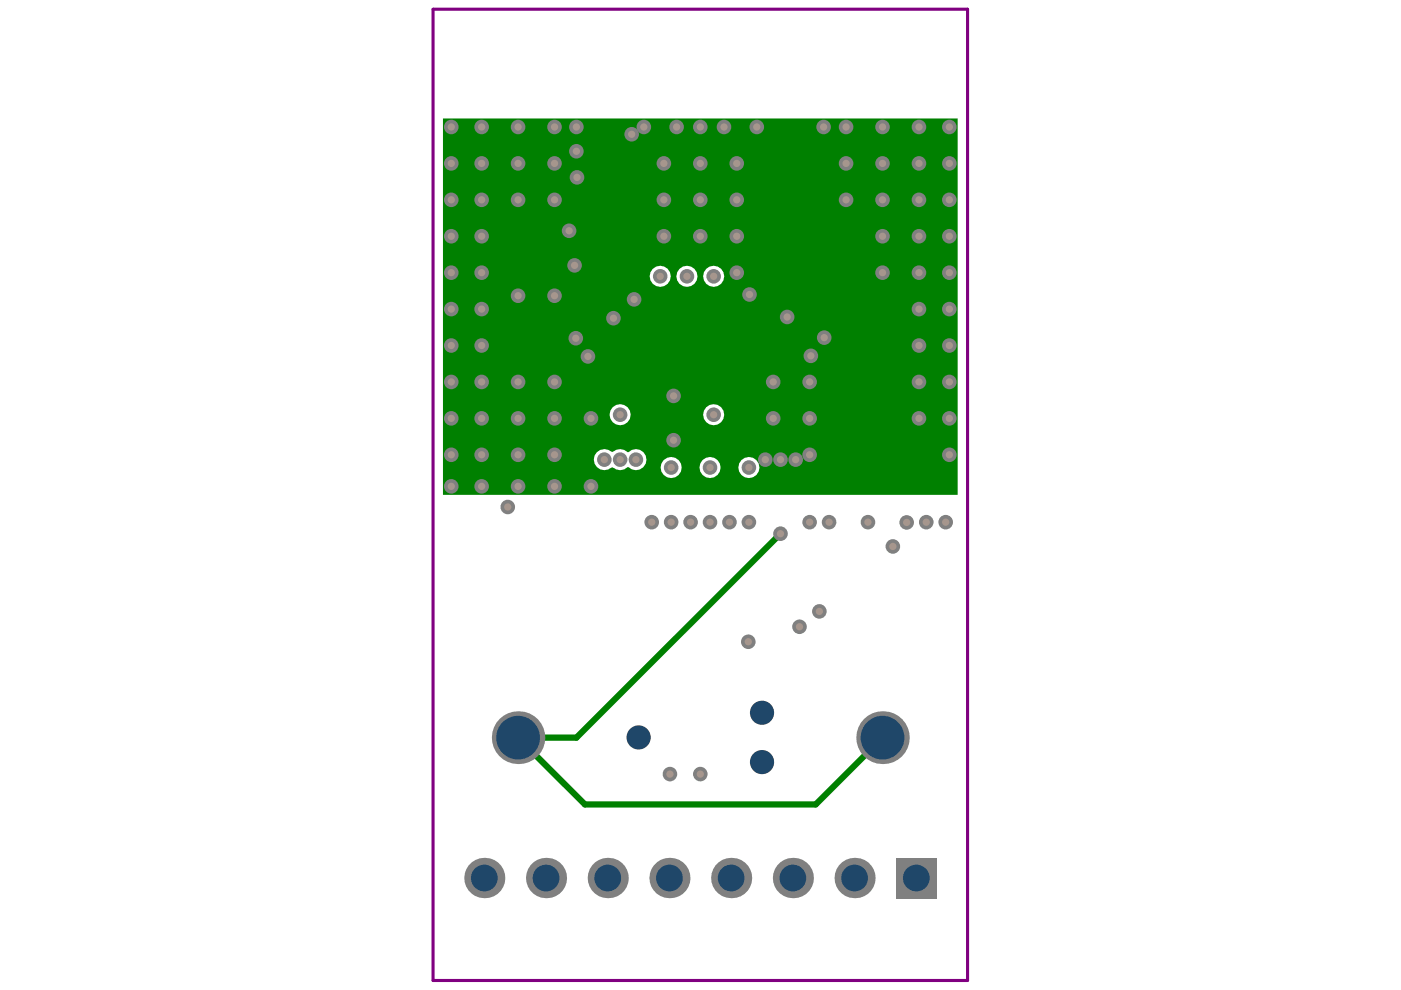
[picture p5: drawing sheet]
<svg xmlns="http://www.w3.org/2000/svg" width="297mm" height="210mm" viewBox="0 0 297 210" stroke-linecap="round" stroke-linejoin="round" font-family="sans-serif">
<path d="M93.9 25.1h109.1v79.8h-109.1zM149.1 58.6a2.25 2.25 0 0 0 4.5 0 2.25 2.25 0 0 0-4.5 0zM143.4 58.6a2.25 2.25 0 0 0 4.5 0 2.25 2.25 0 0 0-4.5 0zM137.7 58.6a2.25 2.25 0 0 0 4.5 0 2.25 2.25 0 0 0-4.5 0zM149.1 87.9a2.25 2.25 0 0 0 4.5 0 2.25 2.25 0 0 0-4.5 0zM129.2 87.9a2.25 2.25 0 0 0 4.5 0 2.25 2.25 0 0 0-4.5 0zM126.5 95.9a2.22 2.22 0 0 0-.1 2.9 2.22 2.22 0 0 0 2.9 .5l.5-.2a2.54 2.54 0 0 0 3.3-.1h.1a2.24 2.24 0 0 0 3.2 0 2.24 2.24 0 0 0 0-3.1 2.24 2.24 0 0 0-3.2 0h-.1a2.41 2.41 0 0 0-3.3-.1 2.55 2.55 0 0 0-3.3 .1zM156.5 99.1a2.25 2.25 0 0 0 4.5 0 2.25 2.25 0 0 0-4.5 0zM148.3 99.1a2.25 2.25 0 0 0 4.5 0 2.25 2.25 0 0 0-4.5 0zM140.1 99.1a2.24 2.24 0 0 0 4.4 0 2.24 2.24 0 0 0-4.4 0z" fill="#008000"/>
<path d="M165.5 113.2l-43.3 43.2h-12.4l14.2 14.2h48.9l14.2-14.2" fill="none" stroke="#008000" stroke-width="1.3"/>
<circle cx="158.7" cy="136.1" r="1.55" fill="#808080"/>
<circle cx="158.7" cy="136.1" r=".77" fill="#a6968d"/>
<circle cx="142" cy="164.1" r="1.55" fill="#808080"/>
<circle cx="142" cy="164.1" r=".77" fill="#a6968d"/>
<circle cx="107.7" cy="107.5" r="1.55" fill="#808080"/>
<circle cx="107.7" cy="107.5" r=".77" fill="#a6968d"/>
<circle cx="189.3" cy="115.9" r="1.55" fill="#808080"/>
<circle cx="189.3" cy="115.9" r=".77" fill="#a6968d"/>
<circle cx="162.3" cy="97.5" r="1.55" fill="#808080"/>
<circle cx="162.3" cy="97.5" r=".77" fill="#a6968d"/>
<circle cx="168.7" cy="97.5" r="1.55" fill="#808080"/>
<circle cx="168.7" cy="97.5" r=".77" fill="#a6968d"/>
<circle cx="171.7" cy="96.4" r="1.55" fill="#808080"/>
<circle cx="171.7" cy="96.4" r=".77" fill="#a6968d"/>
<circle cx="165.5" cy="97.5" r="1.55" fill="#808080"/>
<circle cx="165.5" cy="97.5" r=".77" fill="#a6968d"/>
<circle cx="121.8" cy="56.3" r="1.55" fill="#808080"/>
<circle cx="121.8" cy="56.3" r=".77" fill="#a6968d"/>
<circle cx="117.6" cy="62.7" r="1.55" fill="#808080"/>
<circle cx="117.6" cy="62.7" r=".77" fill="#a6968d"/>
<circle cx="109.8" cy="62.7" r="1.55" fill="#808080"/>
<circle cx="109.8" cy="62.7" r=".77" fill="#a6968d"/>
<circle cx="109.8" cy="96.4" r="1.55" fill="#808080"/>
<circle cx="109.8" cy="96.4" r=".77" fill="#a6968d"/>
<circle cx="102.1" cy="96.4" r="1.55" fill="#808080"/>
<circle cx="102.1" cy="96.4" r=".77" fill="#a6968d"/>
<circle cx="95.7" cy="103.1" r="1.55" fill="#808080"/>
<circle cx="95.7" cy="103.1" r=".77" fill="#a6968d"/>
<circle cx="102.1" cy="103.1" r="1.55" fill="#808080"/>
<circle cx="102.1" cy="103.1" r=".77" fill="#a6968d"/>
<circle cx="109.8" cy="103.1" r="1.55" fill="#808080"/>
<circle cx="109.8" cy="103.1" r=".77" fill="#a6968d"/>
<circle cx="117.6" cy="103.1" r="1.55" fill="#808080"/>
<circle cx="117.6" cy="103.1" r=".77" fill="#a6968d"/>
<circle cx="125.3" cy="103.1" r="1.55" fill="#808080"/>
<circle cx="125.3" cy="103.1" r=".77" fill="#a6968d"/>
<circle cx="142.8" cy="83.9" r="1.55" fill="#808080"/>
<circle cx="142.8" cy="83.9" r=".77" fill="#a6968d"/>
<circle cx="142.8" cy="93.3" r="1.55" fill="#808080"/>
<circle cx="142.8" cy="93.3" r=".77" fill="#a6968d"/>
<circle cx="117.6" cy="96.4" r="1.55" fill="#808080"/>
<circle cx="117.6" cy="96.4" r=".77" fill="#a6968d"/>
<circle cx="95.7" cy="88.7" r="1.55" fill="#808080"/>
<circle cx="95.7" cy="88.7" r=".77" fill="#a6968d"/>
<circle cx="95.7" cy="81" r="1.55" fill="#808080"/>
<circle cx="95.7" cy="81" r=".77" fill="#a6968d"/>
<circle cx="95.7" cy="73.3" r="1.55" fill="#808080"/>
<circle cx="95.7" cy="73.3" r=".77" fill="#a6968d"/>
<circle cx="95.7" cy="65.5" r="1.55" fill="#808080"/>
<circle cx="95.7" cy="65.5" r=".77" fill="#a6968d"/>
<circle cx="95.7" cy="57.8" r="1.55" fill="#808080"/>
<circle cx="95.7" cy="57.8" r=".77" fill="#a6968d"/>
<circle cx="95.7" cy="50.1" r="1.55" fill="#808080"/>
<circle cx="95.7" cy="50.1" r=".77" fill="#a6968d"/>
<circle cx="95.7" cy="42.4" r="1.55" fill="#808080"/>
<circle cx="95.7" cy="42.4" r=".77" fill="#a6968d"/>
<circle cx="95.7" cy="34.6" r="1.55" fill="#808080"/>
<circle cx="95.7" cy="34.6" r=".77" fill="#a6968d"/>
<circle cx="95.7" cy="26.9" r="1.55" fill="#808080"/>
<circle cx="95.7" cy="26.9" r=".77" fill="#a6968d"/>
<circle cx="95.7" cy="96.4" r="1.55" fill="#808080"/>
<circle cx="95.7" cy="96.4" r=".77" fill="#a6968d"/>
<circle cx="201.3" cy="96.4" r="1.55" fill="#808080"/>
<circle cx="201.3" cy="96.4" r=".77" fill="#a6968d"/>
<circle cx="134.4" cy="63.5" r="1.55" fill="#808080"/>
<circle cx="134.4" cy="63.5" r=".77" fill="#a6968d"/>
<circle cx="158.9" cy="62.4" r="1.55" fill="#808080"/>
<circle cx="158.9" cy="62.4" r=".77" fill="#a6968d"/>
<circle cx="194.8" cy="26.9" r="1.55" fill="#808080"/>
<circle cx="194.8" cy="26.9" r=".77" fill="#a6968d"/>
<circle cx="194.8" cy="34.6" r="1.55" fill="#808080"/>
<circle cx="194.8" cy="34.6" r=".77" fill="#a6968d"/>
<circle cx="194.8" cy="42.4" r="1.55" fill="#808080"/>
<circle cx="194.8" cy="42.4" r=".77" fill="#a6968d"/>
<circle cx="194.8" cy="50.1" r="1.55" fill="#808080"/>
<circle cx="194.8" cy="50.1" r=".77" fill="#a6968d"/>
<circle cx="194.8" cy="57.8" r="1.55" fill="#808080"/>
<circle cx="194.8" cy="57.8" r=".77" fill="#a6968d"/>
<circle cx="194.8" cy="65.5" r="1.55" fill="#808080"/>
<circle cx="194.8" cy="65.5" r=".77" fill="#a6968d"/>
<circle cx="194.8" cy="73.3" r="1.55" fill="#808080"/>
<circle cx="194.8" cy="73.3" r=".77" fill="#a6968d"/>
<circle cx="194.8" cy="81" r="1.55" fill="#808080"/>
<circle cx="194.8" cy="81" r=".77" fill="#a6968d"/>
<circle cx="194.8" cy="88.7" r="1.55" fill="#808080"/>
<circle cx="194.8" cy="88.7" r=".77" fill="#a6968d"/>
<circle cx="187.1" cy="26.9" r="1.55" fill="#808080"/>
<circle cx="187.1" cy="26.9" r=".77" fill="#a6968d"/>
<circle cx="187.1" cy="34.6" r="1.55" fill="#808080"/>
<circle cx="187.1" cy="34.6" r=".77" fill="#a6968d"/>
<circle cx="187.1" cy="42.4" r="1.55" fill="#808080"/>
<circle cx="187.1" cy="42.4" r=".77" fill="#a6968d"/>
<circle cx="187.1" cy="50.1" r="1.55" fill="#808080"/>
<circle cx="187.1" cy="50.1" r=".77" fill="#a6968d"/>
<circle cx="187.1" cy="57.8" r="1.55" fill="#808080"/>
<circle cx="187.1" cy="57.8" r=".77" fill="#a6968d"/>
<circle cx="179.4" cy="26.9" r="1.55" fill="#808080"/>
<circle cx="179.4" cy="26.9" r=".77" fill="#a6968d"/>
<circle cx="179.4" cy="34.6" r="1.55" fill="#808080"/>
<circle cx="179.4" cy="34.6" r=".77" fill="#a6968d"/>
<circle cx="179.4" cy="42.4" r="1.55" fill="#808080"/>
<circle cx="179.4" cy="42.4" r=".77" fill="#a6968d"/>
<circle cx="171.7" cy="81" r="1.55" fill="#808080"/>
<circle cx="171.7" cy="81" r=".77" fill="#a6968d"/>
<circle cx="171.7" cy="88.7" r="1.55" fill="#808080"/>
<circle cx="171.7" cy="88.7" r=".77" fill="#a6968d"/>
<circle cx="163.9" cy="81" r="1.55" fill="#808080"/>
<circle cx="163.9" cy="81" r=".77" fill="#a6968d"/>
<circle cx="163.9" cy="88.7" r="1.55" fill="#808080"/>
<circle cx="163.9" cy="88.7" r=".77" fill="#a6968d"/>
<circle cx="156.2" cy="34.6" r="1.55" fill="#808080"/>
<circle cx="156.2" cy="34.6" r=".77" fill="#a6968d"/>
<circle cx="156.2" cy="42.4" r="1.55" fill="#808080"/>
<circle cx="156.2" cy="42.4" r=".77" fill="#a6968d"/>
<circle cx="156.2" cy="50.1" r="1.55" fill="#808080"/>
<circle cx="156.2" cy="50.1" r=".77" fill="#a6968d"/>
<circle cx="156.2" cy="57.8" r="1.55" fill="#808080"/>
<circle cx="156.2" cy="57.8" r=".77" fill="#a6968d"/>
<circle cx="148.5" cy="26.9" r="1.55" fill="#808080"/>
<circle cx="148.5" cy="26.9" r=".77" fill="#a6968d"/>
<circle cx="148.5" cy="34.6" r="1.55" fill="#808080"/>
<circle cx="148.5" cy="34.6" r=".77" fill="#a6968d"/>
<circle cx="148.5" cy="42.4" r="1.55" fill="#808080"/>
<circle cx="148.5" cy="42.4" r=".77" fill="#a6968d"/>
<circle cx="148.5" cy="50.1" r="1.55" fill="#808080"/>
<circle cx="148.5" cy="50.1" r=".77" fill="#a6968d"/>
<circle cx="140.8" cy="34.6" r="1.55" fill="#808080"/>
<circle cx="140.8" cy="34.6" r=".77" fill="#a6968d"/>
<circle cx="140.8" cy="42.4" r="1.55" fill="#808080"/>
<circle cx="140.8" cy="42.4" r=".77" fill="#a6968d"/>
<circle cx="140.8" cy="50.1" r="1.55" fill="#808080"/>
<circle cx="140.8" cy="50.1" r=".77" fill="#a6968d"/>
<circle cx="125.3" cy="88.7" r="1.55" fill="#808080"/>
<circle cx="125.3" cy="88.7" r=".77" fill="#a6968d"/>
<circle cx="117.6" cy="26.9" r="1.55" fill="#808080"/>
<circle cx="117.6" cy="26.9" r=".77" fill="#a6968d"/>
<circle cx="117.6" cy="34.6" r="1.55" fill="#808080"/>
<circle cx="117.6" cy="34.6" r=".77" fill="#a6968d"/>
<circle cx="117.6" cy="42.4" r="1.55" fill="#808080"/>
<circle cx="117.6" cy="42.4" r=".77" fill="#a6968d"/>
<circle cx="117.6" cy="81" r="1.55" fill="#808080"/>
<circle cx="117.6" cy="81" r=".77" fill="#a6968d"/>
<circle cx="117.6" cy="88.7" r="1.55" fill="#808080"/>
<circle cx="117.6" cy="88.7" r=".77" fill="#a6968d"/>
<circle cx="109.8" cy="26.9" r="1.55" fill="#808080"/>
<circle cx="109.8" cy="26.9" r=".77" fill="#a6968d"/>
<circle cx="109.8" cy="34.6" r="1.55" fill="#808080"/>
<circle cx="109.8" cy="34.6" r=".77" fill="#a6968d"/>
<circle cx="109.8" cy="42.4" r="1.55" fill="#808080"/>
<circle cx="109.8" cy="42.4" r=".77" fill="#a6968d"/>
<circle cx="109.8" cy="81" r="1.55" fill="#808080"/>
<circle cx="109.8" cy="81" r=".77" fill="#a6968d"/>
<circle cx="109.8" cy="88.7" r="1.55" fill="#808080"/>
<circle cx="109.8" cy="88.7" r=".77" fill="#a6968d"/>
<circle cx="102.1" cy="26.9" r="1.55" fill="#808080"/>
<circle cx="102.1" cy="26.9" r=".77" fill="#a6968d"/>
<circle cx="102.1" cy="34.6" r="1.55" fill="#808080"/>
<circle cx="102.1" cy="34.6" r=".77" fill="#a6968d"/>
<circle cx="102.1" cy="42.4" r="1.55" fill="#808080"/>
<circle cx="102.1" cy="42.4" r=".77" fill="#a6968d"/>
<circle cx="102.1" cy="50.1" r="1.55" fill="#808080"/>
<circle cx="102.1" cy="50.1" r=".77" fill="#a6968d"/>
<circle cx="102.1" cy="57.8" r="1.55" fill="#808080"/>
<circle cx="102.1" cy="57.8" r=".77" fill="#a6968d"/>
<circle cx="102.1" cy="65.5" r="1.55" fill="#808080"/>
<circle cx="102.1" cy="65.5" r=".77" fill="#a6968d"/>
<circle cx="102.1" cy="73.3" r="1.55" fill="#808080"/>
<circle cx="102.1" cy="73.3" r=".77" fill="#a6968d"/>
<circle cx="102.1" cy="81" r="1.55" fill="#808080"/>
<circle cx="102.1" cy="81" r=".77" fill="#a6968d"/>
<circle cx="102.1" cy="88.7" r="1.55" fill="#808080"/>
<circle cx="102.1" cy="88.7" r=".77" fill="#a6968d"/>
<circle cx="128.1" cy="97.5" r="1.55" fill="#808080"/>
<circle cx="128.1" cy="97.5" r=".77" fill="#a6968d"/>
<circle cx="134.8" cy="97.5" r="1.55" fill="#808080"/>
<circle cx="134.8" cy="97.5" r=".77" fill="#a6968d"/>
<circle cx="131.5" cy="97.5" r="1.55" fill="#808080"/>
<circle cx="131.5" cy="97.5" r=".77" fill="#a6968d"/>
<circle cx="165.5" cy="113.2" r="1.55" fill="#808080"/>
<circle cx="165.5" cy="113.2" r=".77" fill="#a6968d"/>
<circle cx="158.8" cy="110.7" r="1.55" fill="#808080"/>
<circle cx="158.8" cy="110.7" r=".77" fill="#a6968d"/>
<circle cx="169.5" cy="132.9" r="1.55" fill="#808080"/>
<circle cx="169.5" cy="132.9" r=".77" fill="#a6968d"/>
<circle cx="173.7" cy="129.6" r="1.55" fill="#808080"/>
<circle cx="173.7" cy="129.6" r=".77" fill="#a6968d"/>
<circle cx="184" cy="110.7" r="1.55" fill="#808080"/>
<circle cx="184" cy="110.7" r=".77" fill="#a6968d"/>
<circle cx="175.8" cy="110.7" r="1.55" fill="#808080"/>
<circle cx="175.8" cy="110.7" r=".77" fill="#a6968d"/>
<circle cx="192.2" cy="110.8" r="1.55" fill="#808080"/>
<circle cx="192.2" cy="110.8" r=".77" fill="#a6968d"/>
<circle cx="171.7" cy="110.7" r="1.55" fill="#808080"/>
<circle cx="171.7" cy="110.7" r=".77" fill="#a6968d"/>
<circle cx="148.5" cy="164.1" r="1.55" fill="#808080"/>
<circle cx="148.5" cy="164.1" r=".77" fill="#a6968d"/>
<circle cx="196.4" cy="110.7" r="1.55" fill="#808080"/>
<circle cx="196.4" cy="110.7" r=".77" fill="#a6968d"/>
<circle cx="200.5" cy="110.7" r="1.55" fill="#808080"/>
<circle cx="200.5" cy="110.7" r=".77" fill="#a6968d"/>
<circle cx="154.7" cy="110.7" r="1.55" fill="#808080"/>
<circle cx="154.7" cy="110.7" r=".77" fill="#a6968d"/>
<circle cx="150.5" cy="110.7" r="1.55" fill="#808080"/>
<circle cx="150.5" cy="110.7" r=".77" fill="#a6968d"/>
<circle cx="146.4" cy="110.7" r="1.55" fill="#808080"/>
<circle cx="146.4" cy="110.7" r=".77" fill="#a6968d"/>
<circle cx="142.3" cy="110.7" r="1.55" fill="#808080"/>
<circle cx="142.3" cy="110.7" r=".77" fill="#a6968d"/>
<circle cx="138.2" cy="110.7" r="1.55" fill="#808080"/>
<circle cx="138.2" cy="110.7" r=".77" fill="#a6968d"/>
<circle cx="158.8" cy="99.1" r="1.55" fill="#808080"/>
<circle cx="158.8" cy="99.1" r=".77" fill="#a6968d"/>
<circle cx="151.3" cy="58.6" r="1.55" fill="#808080"/>
<circle cx="151.3" cy="58.6" r=".77" fill="#a6968d"/>
<circle cx="150.5" cy="99.1" r="1.55" fill="#808080"/>
<circle cx="150.5" cy="99.1" r=".77" fill="#a6968d"/>
<circle cx="145.6" cy="58.6" r="1.55" fill="#808080"/>
<circle cx="145.6" cy="58.6" r=".77" fill="#a6968d"/>
<circle cx="140" cy="58.6" r="1.55" fill="#808080"/>
<circle cx="140" cy="58.6" r=".77" fill="#a6968d"/>
<circle cx="142.3" cy="99.1" r="1.55" fill="#808080"/>
<circle cx="142.3" cy="99.1" r=".77" fill="#a6968d"/>
<circle cx="151.3" cy="87.9" r="1.55" fill="#808080"/>
<circle cx="151.3" cy="87.9" r=".77" fill="#a6968d"/>
<circle cx="174.7" cy="71.6" r="1.55" fill="#808080"/>
<circle cx="174.8" cy="71.6" r=".77" fill="#a6968d"/>
<circle cx="166.9" cy="67.2" r="1.55" fill="#808080"/>
<circle cx="166.9" cy="67.2" r=".77" fill="#a6968d"/>
<circle cx="131.5" cy="87.9" r="1.55" fill="#808080"/>
<circle cx="131.5" cy="87.9" r=".77" fill="#a6968d"/>
<circle cx="171.9" cy="75.4" r="1.55" fill="#808080"/>
<circle cx="171.9" cy="75.4" r=".77" fill="#a6968d"/>
<circle cx="124.7" cy="75.6" r="1.55" fill="#808080"/>
<circle cx="124.7" cy="75.6" r=".77" fill="#a6968d"/>
<circle cx="122.1" cy="71.7" r="1.55" fill="#808080"/>
<circle cx="122.1" cy="71.7" r=".77" fill="#a6968d"/>
<circle cx="130.1" cy="67.5" r="1.55" fill="#808080"/>
<circle cx="130.1" cy="67.5" r=".77" fill="#a6968d"/>
<circle cx="122.3" cy="37.6" r="1.55" fill="#808080"/>
<circle cx="122.3" cy="37.6" r=".77" fill="#a6968d"/>
<circle cx="120.7" cy="48.9" r="1.55" fill="#808080"/>
<circle cx="120.7" cy="48.9" r=".77" fill="#a6968d"/>
<circle cx="160.5" cy="26.9" r="1.55" fill="#808080"/>
<circle cx="160.5" cy="26.9" r=".77" fill="#a6968d"/>
<circle cx="153.5" cy="26.9" r="1.55" fill="#808080"/>
<circle cx="153.5" cy="26.9" r=".77" fill="#a6968d"/>
<circle cx="143.5" cy="26.9" r="1.55" fill="#808080"/>
<circle cx="143.5" cy="26.9" r=".77" fill="#a6968d"/>
<circle cx="136.5" cy="26.9" r="1.55" fill="#808080"/>
<circle cx="136.5" cy="26.9" r=".77" fill="#a6968d"/>
<circle cx="174.6" cy="26.9" r="1.55" fill="#808080"/>
<circle cx="174.6" cy="26.9" r=".77" fill="#a6968d"/>
<circle cx="133.9" cy="28.5" r="1.55" fill="#808080"/>
<circle cx="133.9" cy="28.5" r=".77" fill="#a6968d"/>
<circle cx="122.2" cy="32.1" r="1.55" fill="#808080"/>
<circle cx="122.2" cy="32.1" r=".77" fill="#a6968d"/>
<circle cx="122.2" cy="26.9" r="1.55" fill="#808080"/>
<circle cx="122.2" cy="26.9" r=".77" fill="#a6968d"/>
<circle cx="201.3" cy="26.9" r="1.55" fill="#808080"/>
<circle cx="201.3" cy="26.9" r=".77" fill="#a6968d"/>
<circle cx="201.3" cy="34.6" r="1.55" fill="#808080"/>
<circle cx="201.3" cy="34.6" r=".77" fill="#a6968d"/>
<circle cx="201.3" cy="42.4" r="1.55" fill="#808080"/>
<circle cx="201.3" cy="42.4" r=".77" fill="#a6968d"/>
<circle cx="201.3" cy="50.1" r="1.55" fill="#808080"/>
<circle cx="201.3" cy="50.1" r=".77" fill="#a6968d"/>
<circle cx="201.3" cy="57.8" r="1.55" fill="#808080"/>
<circle cx="201.3" cy="57.8" r=".77" fill="#a6968d"/>
<circle cx="201.3" cy="65.5" r="1.55" fill="#808080"/>
<circle cx="201.3" cy="65.5" r=".77" fill="#a6968d"/>
<circle cx="201.3" cy="73.3" r="1.55" fill="#808080"/>
<circle cx="201.3" cy="73.3" r=".77" fill="#a6968d"/>
<circle cx="201.3" cy="81" r="1.55" fill="#808080"/>
<circle cx="201.3" cy="81" r=".77" fill="#a6968d"/>
<circle cx="201.3" cy="88.7" r="1.55" fill="#808080"/>
<circle cx="201.3" cy="88.7" r=".77" fill="#a6968d"/>
<circle cx="128.9" cy="186.2" r="4.3" fill="#808080"/>
<circle cx="128.9" cy="186.2" r="2.83" fill="#1f4769"/>
<circle cx="187.1" cy="156.4" r="5.6" fill="#808080"/>
<circle cx="187.1" cy="156.4" r="4.6" fill="#1f4769"/>
<circle cx="161.6" cy="161.6" r="2.33" fill="#808080"/>
<circle cx="161.6" cy="161.6" r="2.56" fill="#1f4769"/>
<path d="M190 181.9h8.5v8.5h-8.5z" fill-rule="evenodd" fill="#808080"/>
<circle cx="194.3" cy="186.2" r="2.83" fill="#1f4769"/>
<circle cx="161.6" cy="151.1" r="2.33" fill="#808080"/>
<circle cx="161.6" cy="151.1" r="2.56" fill="#1f4769"/>
<circle cx="135.4" cy="156.4" r="2.33" fill="#808080"/>
<circle cx="135.4" cy="156.4" r="2.56" fill="#1f4769"/>
<circle cx="109.8" cy="156.4" r="5.6" fill="#808080"/>
<circle cx="109.8" cy="156.4" r="4.6" fill="#1f4769"/>
<circle cx="102.7" cy="186.2" r="4.3" fill="#808080"/>
<circle cx="102.7" cy="186.2" r="2.83" fill="#1f4769"/>
<circle cx="115.8" cy="186.2" r="4.3" fill="#808080"/>
<circle cx="115.8" cy="186.2" r="2.83" fill="#1f4769"/>
<circle cx="168.1" cy="186.2" r="4.3" fill="#808080"/>
<circle cx="168.1" cy="186.2" r="2.83" fill="#1f4769"/>
<circle cx="181.2" cy="186.2" r="4.3" fill="#808080"/>
<circle cx="181.2" cy="186.2" r="2.83" fill="#1f4769"/>
<circle cx="155" cy="186.2" r="4.3" fill="#808080"/>
<circle cx="155" cy="186.2" r="2.83" fill="#1f4769"/>
<circle cx="141.9" cy="186.2" r="4.3" fill="#808080"/>
<circle cx="141.9" cy="186.2" r="2.83" fill="#1f4769"/>
<path d="M91.8 2h113.3v205.9h-113.3z" fill="none" stroke="#800080" stroke-width=".66"/>
</svg>
